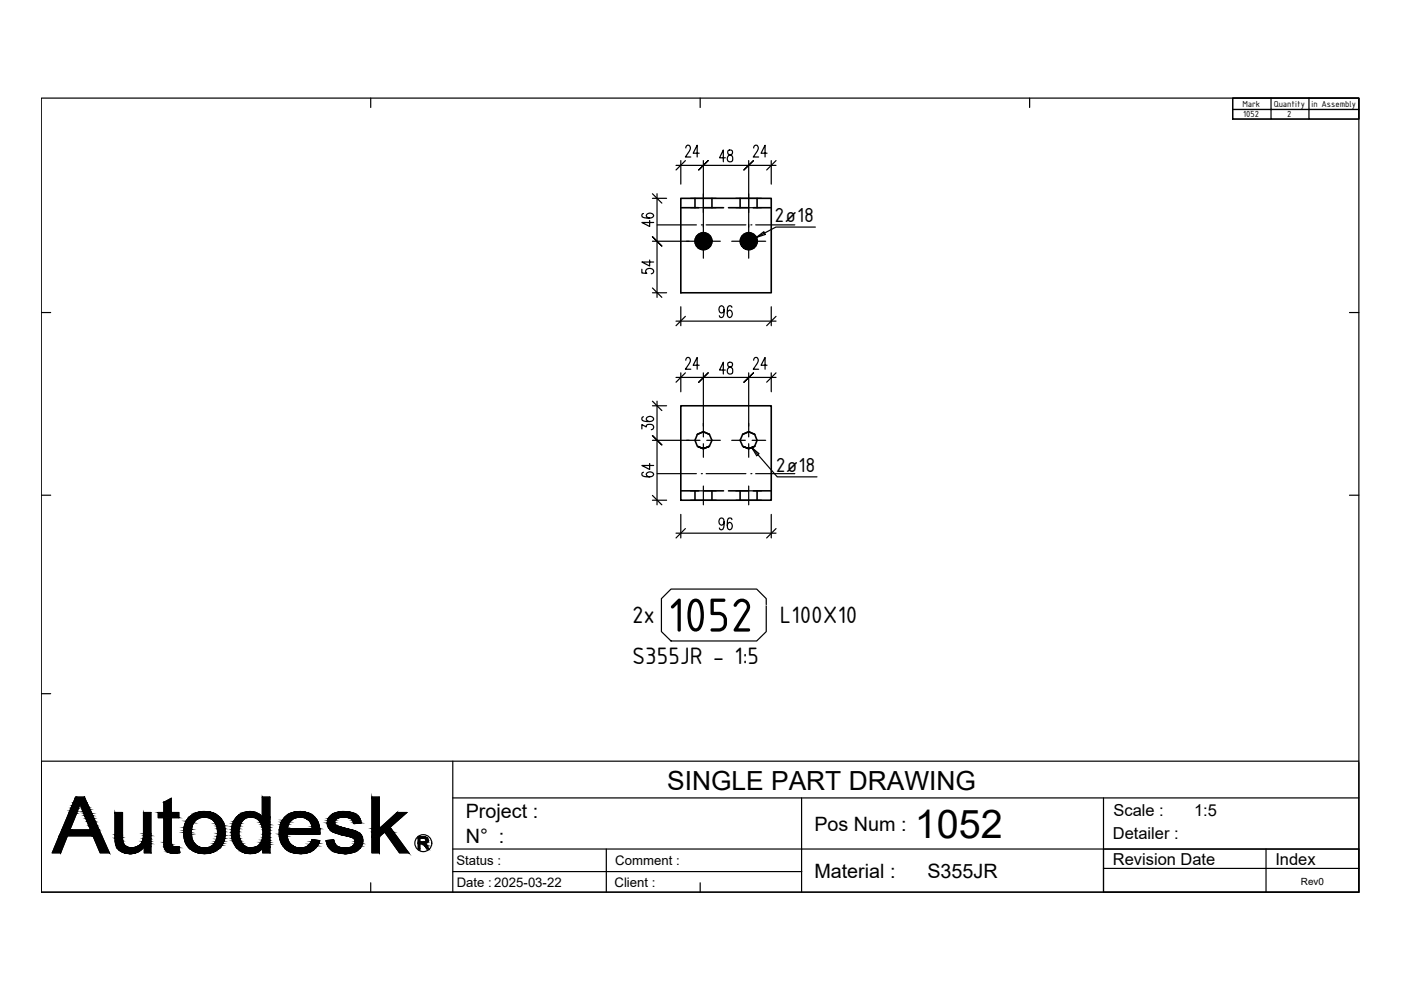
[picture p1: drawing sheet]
<svg xmlns="http://www.w3.org/2000/svg" width="297mm" height="210mm" viewBox="0 0 297 210" stroke-linecap="round" stroke-linejoin="round" font-family="sans-serif">
<defs><g id="words">
<text font-size="10.9" x="141.5" y="133.9">1052</text>
<text font-size="8.4" x="194" y="177.7">1052</text>
<text font-size="5.6" x="141.4" y="167.4">SINGLE PART DRAWING</text>
<g font-size="5.4">
<text x="134" y="132.2">2x</text>
<text x="165.4" y="132.2">L100X10</text>
<text x="134" y="140.8">S355JR - 1:5</text>
</g>
<g font-size="4.7">
<text x="164.2" y="47.2">2ø18</text>
<text x="164.5" y="100.1">2ø18</text>
</g>
<g font-size="4.2">
<text x="98.7" y="173.5">Project :</text>
<text x="98.7" y="178.7">N° :</text>
<text x="172.7" y="176.2">Pos Num :</text>
<text x="172.7" y="186.2">Material :</text>
<text x="196.6" y="186.1">S355JR</text>
</g>
<g font-size="3.5">
<text x="236.1" y="173.1">Scale :</text>
<text x="253.2" y="172.9">1:5</text>
<text x="236" y="177.9">Detailer :</text>
<text x="236" y="183.3">Revision Date</text>
<text x="270.4" y="183.3">Index</text>
</g>
<g font-size="2.8">
<text x="96.8" y="183.4">Status :</text>
<text x="130.5" y="183.4">Comment :</text>
<text x="96.8" y="188.1">Date : 2025-03-22</text>
<text x="130.3" y="188.1">Client :</text>
</g>
<text font-size="2.1" x="275.8" y="187.6">Rev0</text>
<g font-size="2">
<text x="263.4" y="22.7">Mark</text>
<text x="270.1" y="22.7">Quantity</text>
<text x="278.1" y="22.7">in Assembly</text>
<text x="263.6" y="24.9">1052</text>
<text x="272.9" y="24.9">2</text>
</g>
</g></defs>
<!-- layer: 0 -->
<g fill="none" stroke="#000" stroke-width=".25">
<path d="M8.7 20.8h279.4v168.4h-279.4zM261.4 20.8h26.7v4.4h-26.7zM269.5 20.8h-8.1v2.4h8.1h-8.1v2h8.1M277.5 20.8h10.6v2.4h-10.6zM277.5 20.8h-8v2.4h8M277.5 23.2h10.6v2h-10.6zM277.5 23.2h-8v2h8M139.3 47.7h8.3M145.5 51.2h7.2M146.4 44h5.4M146.4 42.1h5.4M148.7 47.7h.1"/>
<path d="M149.1 41.1v4M149.1 47.6v7.2M149.7 47.7h8.4M155.1 51.2h7.2M156 44h5.4M156 42.1h5.4M158.7 41.1v4M158.7 47.6v7.2M159.2 47.7h.1M160.2 47.7h8.3M160.3 50.3l1.7-1.2 .2 .6zM172.9 48.1h-8.4l-4.2 2.2"/>
<path d="M145.5 93.4h2.9M149.1 89.8v2.8M149.1 94.1v2.9M149.8 93.4h2.9M155.1 93.4h2.9M158.7 89.8v2.8M158.7 94.1v2.9M159.4 94.9l5.4 6.2h8.4M159.4 94.9l1.5 1.3-.5 .4zM159.5 93.4h2.8M139.3 100.4h8.3M146.4 104.1h5.4"/>
<path d="M146.4 106.1h5.4M148.7 100.4h.1M149.1 103.1v3.9M149.7 100.4h8.4M156 104.1h5.4M156 106.1h5.4M158.7 103.1v3.9M159.2 100.4h.1M160.2 100.4h8.3M140.2 126.9l2.1-2h18.1l2.1 2v7l-2.1 2h-18.1l-2.1-2z"/>
</g>
<!-- layer: FRAME -->
<path d="M78.6 20.8v2M148.4 20.8v2M218.3 20.8v2M8.7 66.3h2M286.1 66.3h2M8.7 105h2M286.1 105h2M8.7 147.1h2M78.6 187.2v2M148.4 187.2v2" fill="none" stroke="#000" stroke-width=".25"/>
<!-- layer: HEADER -->
<path d="M96 161.4v27.8M96 169.2h192.1M170 169.2v20M234 169.2v20h54.1M288.1 161.4h-279.4v27.8h279.4M288.1 161.7v27.5M96 180h192.1M96 184.8h74M128.6 180v9.2M234 184.1h54.1M268.4 180v9.2" fill="none" stroke="#000" stroke-width=".25"/>
<!-- layer: AUTODESK_LOGO -->
<g fill="#000" stroke="#000" stroke-width=".21">
<path d="M17.9 169l.1 .3h-.3zM24.8 179.8h.4zM34.8 179.7h.3zM34.7 170.1l1.6-.8v.8zM37.4 179.5h.5zM40.2 179.9h1.5zM43 172.1h.5zM44.1 173.2h2.5zM50.3 179.8h1.3zM51.7 172.3h2.6zM54.3 179.5h.3zM60.4 179.8h3.3z"/>
<path d="M60.9 175.7h6.9v.2zM63.4 172.1h.3zM66.2 178l.6 .1zM65.5 173.2h1.1zM70.6 178h.1zM71.9 176.8h4.5zM73.1 179.8h3.3zM75 174.5h1.6l-1.2 .1zM74.6 173.1h1.4zM89 178.6h1.6zM89.4 178.9h.7zM90.1 178.5h.5z"/>
<path d="M89.9 177.7h.7zM27.5 181h.2zM36.8 180.9h.4zM63.6 181h.4zM72.9 181h.7z"/>
<path d="M12.6 177.2l.3 3.6 1.4-3.6zM12.6 177.2l.3 3.6h-1.8z"/>
<path d="M13.1 176l6.6 1.2-4.9-1.2zM13.1 176l6.6 1.2h-7.1z"/>
<path d="M14.6 172.4l.2 3.6 1.4-3.6zM14.6 172.4l.2 3.6h-1.7z"/>
<path d="M14.8 172l1.4 .4 .2-.4zM14.8 172l1.4 .4h-1.6z"/>
<path d="M15 171.4l1.4 .6 .2-.6zM15 171.4l1.4 .6h-1.6z"/>
<path d="M15.3 170.8l1.3 .6 .2-.6zM15.3 170.8l1.3 .6h-1.6z"/>
<path d="M15.5 170.2l1.3 .6 .1-.6zM15.5 170.2l1.3 .6h-1.5z"/>
<path d="M15.9 169.3l1.1 .9 .7-.9zM15.9 169.3l1.1 .9h-1.5z"/>
<path d="M16 169l1.7 .3 .2-.3zM16 169l1.7 .3h-1.8z"/>
<path d="M17.7 169.3l.7 .9-.4-.9zM17.7 169.3l.7 .9h-1.4z"/>
<path d="M17 170.2l1.6 .3-.2-.3zM17 170.2l1.6 .3h-1.6z"/>
<path d="M17 170.5l1.9 .6-.3-.6zM17 170.5l1.9 .6h-1.6z"/>
<path d="M17.3 171.1l1.8 .5-.2-.5zM17.3 171.1l1.8 .5h-1.7z"/>
<path d="M17.4 171.6l1.8 .2-.1-.2zM17.4 171.6l1.8 .2h-1.7z"/>
<path d="M17.5 171.8l1.8 .3-.1-.3zM17.5 171.8l1.8 .3h-1.7z"/>
<path d="M17.6 172.1l1.9 .3-.2-.3zM17.6 172.1l1.9 .3h-1.7z"/>
<path d="M17.8 172.4l1.9 .5-.2-.5zM17.8 172.4l1.9 .5h-1.8z"/>
<path d="M17.9 172.9l2 .6-.2-.6zM17.9 172.9l2 .6h-1.7z"/>
<path d="M18.2 173.5l2.1 .7-.4-.7zM18.2 173.5l2.1 .7h-1.8z"/>
<path d="M18.5 174.2l2.1 .9-.3-.9zM18.5 174.2l2.1 .9h-1.8z"/>
<path d="M18.8 175.1l2.2 .9-.4-.9zM18.8 175.1l2.2 .9h-1.8z"/>
<path d="M14.8 176l6.8 1.2-.6-1.2zM14.8 176l6.8 1.2h-1.9z"/>
<path d="M19.7 177.2l3.5 3.6-1.6-3.6zM19.7 177.2l3.5 3.6h-2z"/>
<path d="M24.4 177.7h1.6zM24.4 177.7h1.6z"/>
<path d="M24.4 172.3l1.6 4.7v-4.7zM24.4 172.3l1.6 4.7h-1.6z"/>
<path d="M24.4 177l1.6 .6v-.6zM24.4 177l1.6 .6h-1.6z"/>
<path d="M24.4 177.6l1.6 .1v-.1zM24.4 177.6l1.6 .1h-1.6z"/>
<path d="M24.4 177.7l1.6 .6v-.6zM24.4 177.7l1.6 .6h-1.6z"/>
<path d="M24.4 178.3l1.7 .1zM24.4 178.3l1.7 .1z"/>
<path d="M24.4 178.4l1.7 .2v-.2zM24.4 178.4l1.7 .2h-1.6z"/>
<path d="M24.5 178.6l1.8 .4-.2-.4zM24.5 178.6l1.8 .4h-1.8z"/>
<path d="M24.5 179l1.9 .1-.1-.1zM24.5 179l1.9 .1h-1.9z"/>
<path d="M24.5 179.1l2.2 .3-.3-.3zM24.5 179.1l2.2 .3h-2z"/>
<path d="M24.7 179.4h2zM24.7 179.4h2z"/>
<path d="M24.7 179.4l2.5 .3-.5-.3zM24.7 179.4l2.5 .3h-2.4z"/>
<path d="M24.8 179.7h3zM24.8 179.7h3z"/>
<path d="M24.8 179.7l3.1 .1zM24.8 179.7l3.1 .1z"/>
<path d="M24.8 179.8h3.1zM24.8 179.8h.4z"/>
<path d="M29.1 179.5h.6zM29 179.5h.7z"/>
<path d="M29 179.5h.8zM29 179.5h.8z"/>
<path d="M29 179.5h1.4zM28.9 179.5h1.5z"/>
<path d="M25.2 179.8h5.1zM24.8 179.8h5.5z"/>
<path d="M24.8 179.8l5.3 .2 .2-.2zM24.8 179.8l5.3 .2h-5.1z"/>
<path d="M27.9 179.8h2.4zM25.2 179.8h5.1z"/>
<path d="M28 179.7h2.4zM27.9 179.8h2.4z"/>
<path d="M28.5 179.7h1.9zM28 179.7h2.4z"/>
<path d="M28.9 179.5l1.5 .2 .2-.2zM28.5 179.7l.4-.2 1.5 .2z"/>
<path d="M28.9 179.5h1.7zM28.9 179.5h1.7z"/>
<path d="M30.4 172.3l1.6 4.5v-4.5zM30.4 172.3l1.6 4.5h-1.6z"/>
<path d="M30.4 176.8l1.6 .4v-.4zM30.4 176.8l1.6 .4h-1.6z"/>
<path d="M30.4 177.2l1.6 .7v-.7zM30.4 177.2l1.6 .7h-1.7z"/>
<path d="M30.3 177.9l1.7 .5v-.5zM30.3 177.9l1.7 .5h-1.8z"/>
<path d="M30.2 178.4l1.8 .5v-.5zM30.2 178.4l1.8 .5h-2.1z"/>
<path d="M29.9 178.9l2.1 .3v-.3zM29.9 178.9l2.1 .3h-2.4z"/>
<path d="M29.6 179.2l2.4 .3v-.3zM29.1 179.5l.5-.3 2.4 .3z"/>
<path d="M29.1 179.5h2.9zM29.1 179.5h2.9z"/>
<path d="M29.7 179.5h2.3zM29.7 179.5h2.3z"/>
<path d="M29.8 179.5h2.2zM29.8 179.5h2.2z"/>
<path d="M30.4 179.5h1.6zM30.4 179.5h1.6z"/>
<path d="M30.6 179.5l1.4 1.3v-1.3zM30.6 179.5l1.4 1.3h-1.4z"/>
<path d="M34.7 170.1l1.6 2.2v-2.2zM34.7 170.1l1.6 2.2h-1.6z"/>
<path d="M34.7 173.4l1.6 4.9v-4.9zM34.7 173.4l1.6 4.9h-1.6z"/>
<path d="M34.7 178.3l1.6 .1zM34.7 178.3l1.6 .1z"/>
<path d="M34.7 178.4l1.7 .2-.1-.2zM34.7 178.4l1.7 .2h-1.7z"/>
<path d="M34.7 178.6l1.7 .4v-.4zM34.7 178.6l1.7 .4h-1.7z"/>
<path d="M34.7 179l1.8 .3-.1-.3zM34.7 179l1.8 .3h-1.7z"/>
<path d="M34.8 179.3h1.7zM34.8 179.3h1.7z"/>
<path d="M34.8 179.3l2.1 .2-.4-.2zM34.8 179.3l2.1 .2h-2.1z"/>
<path d="M34.8 179.5h2.2zM34.8 179.5h2.2z"/>
<path d="M34.8 179.5h2.4zM34.8 179.5h2.4z"/>
<path d="M34.8 179.5l.3 .2 2.1-.2zM34.8 179.5l.3 .2h-.3z"/>
<path d="M33.6 172.3l4.3 1.1v-1.1zM33.6 172.3l4.3 1.1h-4.3z"/>
<path d="M37.4 179.5h.5zM37.2 179.5h.7z"/>
<path d="M37.2 179.5l.8 .2-.1-.2zM35.1 179.7l2.1-.2 .8 .2z"/>
<path d="M35.1 179.7h2.9zM34.8 179.7h3.2z"/>
<path d="M34.8 179.7l3.2 .4v-.4zM34.8 179.7l3.2 .4h-3z"/>
<path d="M39 176.2l1.6 .3v-.3zM39 176.2l1.6 .3h-1.7z"/>
<path d="M38.9 176.5l1.7 .4v-.4zM38.9 176.5l1.7 .4h-1.7z"/>
<path d="M38.9 176.9l1.7 .3v-.3zM38.9 176.9l1.7 .3h-1.6z"/>
<path d="M39 175.9l1.6 .3v-.3zM39 175.9l1.6 .3h-1.6z"/>
<path d="M39 177.2l1.7 .3-.1-.3zM39 177.2l1.7 .3h-1.7z"/>
<path d="M39 175.5l1.6 .4 .1-.4zM39 175.5l1.6 .4h-1.6z"/>
<path d="M39 177.5l1.7 .3v-.3zM39 177.5l1.7 .3h-1.6z"/>
<path d="M39.1 177.8l1.7 .3-.1-.3zM39.1 177.8l1.7 .3h-1.7z"/>
<path d="M39.1 175.2l1.6 .3 .1-.3zM39.1 175.2l1.6 .3h-1.7z"/>
<path d="M39.1 174.9l1.7 .3v-.3zM39.1 174.9l1.7 .3h-1.7z"/>
<path d="M39.1 178.1l1.8 .2-.1-.2zM39.1 178.1l1.8 .2h-1.7z"/>
<path d="M39.2 178.3l1.9 .4-.2-.4zM39.2 178.3l1.9 .4h-1.8z"/>
<path d="M39.2 174.6l1.6 .3 .2-.3zM39.2 174.6l1.6 .3h-1.7z"/>
<path d="M39.3 174.5l1.7 .1v-.1zM39.3 174.5l1.7 .1h-1.8z"/>
<path d="M39.3 178.7l1.9 .1-.1-.1zM39.3 178.7l1.9 .1h-1.8z"/>
<path d="M39.4 178.8l2 .2-.2-.2zM39.4 178.8l2 .2h-1.9z"/>
<path d="M39.4 174.1l1.6 .4 .3-.4zM39.4 174.1l1.6 .4h-1.7z"/>
<path d="M39.5 174h1.8zM39.5 174l1.8 .1z"/>
<path d="M39.5 179l2.1 .2-.2-.2zM39.5 179l2.1 .2h-2z"/>
<path d="M39.6 179.2l2.3 .2-.3-.2zM39.6 179.2l2.3 .2h-2.2z"/>
<path d="M39.7 173.8l1.6 .2 .3-.2zM39.7 173.8l1.6 .2h-1.8z"/>
<path d="M39.7 173.7h2.1zM39.7 173.8h1.9z"/>
<path d="M39.7 179.4l2.5 .1-.3-.1zM39.7 179.4l2.5 .1h-2.3z"/>
<path d="M39.9 173.5l1.9 .2 .3-.2zM39.9 173.5l1.9 .2h-2.1z"/>
<path d="M39.9 179.5l2.5 .1zM39.9 179.5l2.5 .1z"/>
<path d="M39.9 179.6l3.1 .2-.6-.2zM39.9 179.6l3.1 .2h-2.9z"/>
<path d="M40 173.3l2.1 .2 .6-.2zM40 173.3l2.1 .2h-2.2z"/>
<path d="M40.1 173.3h2.7zM40.1 173.3h2.6z"/>
<path d="M40.1 179.8h3.1zM40.1 179.8h3.2z"/>
<path d="M40.1 179.8h3.1zM40.1 179.8l1.6 .1z"/>
<path d="M40.1 179.8h3.1zM40.1 179.8h3.1z"/>
<path d="M40.1 173.2h3.2zM40.1 173.2h3.2z"/>
<path d="M40.1 173.2h3.2zM40.1 173.2l2.7 .1z"/>
<path d="M40.1 173.2h3.2zM40.1 173.2h4z"/>
<path d="M40.1 179.8h3.2zM40.1 179.8h3.2z"/>
<path d="M43 172.1h1zM42.8 172.1h1.2z"/>
<path d="M42.8 172.1h1.5zM42.4 172.1h1.9z"/>
<path d="M42.4 172.1l2.2 .1zM42.1 172.2h2.5z"/>
<path d="M42.1 172.2l2.8 .1zM41.8 172.3h3.1z"/>
<path d="M41.8 172.3l3.4 .1-.3-.1zM41.5 172.4l.3-.1 3.4 .1z"/>
<path d="M41.5 172.4l4 .1zM41.2 172.5h4.3z"/>
<path d="M41.2 172.5l4.5 .1-.2-.1zM41 172.6l.2-.1 4.5 .1z"/>
<path d="M41 172.6l5 .2-.3-.2zM40.7 172.8l.3-.2 5 .2z"/>
<path d="M40.7 172.8l5.6 .2-.3-.2zM40.5 173l.2-.2 5.6 .2z"/>
<path d="M40.5 173l6 .2-.2-.2zM40.2 173.2l.3-.2 6 .2z"/>
<path d="M40.3 180h6.1zM40.3 180l6 .1z"/>
<path d="M40.2 179.9h6.2zM40.2 179.9l6.2 .1z"/>
<path d="M40.2 173.2h6.3zM40.2 173.2h6.3z"/>
<path d="M40.2 173.2h6.3zM40.1 173.2h4z"/>
<path d="M41.7 179.9h4.8zM40.2 179.9h6.2z"/>
<path d="M44.1 173.2h2.5zM43.3 173.2h3.3z"/>
<path d="M43.3 173.2h3.3zM43.3 173.2h3.3z"/>
<path d="M43.5 173.2l3.1 .1zM43.5 173.2l3.1 .1z"/>
<path d="M43.4 179.8h3.2zM43.3 179.8h3.3z"/>
<path d="M43.3 179.8h3.3zM43.2 179.8h3.4z"/>
<path d="M43.2 179.8h3.4zM41.7 179.9h4.8z"/>
<path d="M43.7 173.3l3 .1-.1-.1zM43.7 173.3l3 .1z"/>
<path d="M44 179.8h2.6zM43.4 179.8h3.2z"/>
<path d="M44.3 173.4l2.6 .2-.2-.2zM44.3 173.4l2.6 .2h-2.2z"/>
<path d="M44.2 179.7h2.5zM44 179.8h2.6z"/>
<path d="M44.6 179.5l2.1 .2 .1-.2zM44.2 179.7l.4-.2 2.1 .2z"/>
<path d="M44.7 173.6l2.2 .1zM44.7 173.6l2.2 .1z"/>
<path d="M44.9 173.7l2.3 .3-.3-.3zM44.9 173.7l2.3 .3h-1.9z"/>
<path d="M45 179.3l1.8 .2 .2-.2zM44.6 179.5l.4-.2 1.8 .2z"/>
<path d="M45.1 179.3h2zM45 179.3h2z"/>
<path d="M45.3 174h1.9zM45.3 174h1.9z"/>
<path d="M45.3 174l2 .2-.1-.2zM45.3 174l2 .2h-1.8z"/>
<path d="M45.5 174.2l1.9 .3-.1-.3zM45.5 174.2l1.9 .3h-1.7z"/>
<path d="M45.5 178.8l1.8 .1zM45.4 178.9h1.9z"/>
<path d="M45.4 178.9l1.7 .4 .2-.4zM45.4 178.9l1.7 .4h-2z"/>
<path d="M45.7 174.5l1.8 .2-.1-.2zM45.7 174.5l1.8 .2h-1.8z"/>
<path d="M45.7 178.4l1.6 .4 .1-.4zM45.7 178.4l1.6 .4h-1.8z"/>
<path d="M45.7 174.7l1.9 .4-.1-.4zM45.7 174.7l1.9 .4h-1.7z"/>
<path d="M45.7 178.3l1.7 .1 .1-.1zM45.7 178.3l1.7 .1h-1.7z"/>
<path d="M45.9 175.1l1.7 .1v-.1zM45.9 175.1l1.7 .1h-1.6z"/>
<path d="M46 175.2l1.7 .5-.1-.5zM46 175.2l1.7 .5h-1.7z"/>
<path d="M45.9 177.9l1.6 .4 .1-.4zM45.9 177.9l1.6 .4h-1.8z"/>
<path d="M46 177.8l1.6 .1 .1-.1zM46 177.8l1.6 .1h-1.7z"/>
<path d="M46 175.7l1.7 .1zM46 175.7l1.7 .1z"/>
<path d="M46 177.3l1.7 .5v-.5zM46 177.3l1.7 .5h-1.7z"/>
<path d="M46.1 175.8l1.6 .5v-.5zM46.1 175.8l1.6 .5h-1.6z"/>
<path d="M46.1 176.3l1.6 .1zM46.1 176.3l1.6 .1z"/>
<path d="M46.1 176.4l1.6 .1zM46.1 176.4l1.6 .1z"/>
<path d="M46.1 176.5l1.6 .2v-.2zM46.1 176.5l1.6 .2h-1.6z"/>
<path d="M46.1 176.7l1.6 .4v-.4zM46.1 176.7l1.6 .4h-1.6z"/>
<path d="M46.1 177.1l1.6 .2v-.2zM46.1 177.1l1.6 .2h-1.7z"/>
<path d="M49.1 177.2h1.6zM49.1 177.2h1.6z"/>
<path d="M49.2 177.8h1.6zM49.2 177.8h1.6z"/>
<path d="M49.1 176.3l1.6 .2v-.2zM49.1 176.3l1.6 .2h-1.6z"/>
<path d="M49.1 176.5l1.6 .7v-.7zM49.1 176.5l1.6 .7h-1.6z"/>
<path d="M49.1 175.9l1.6 .4v-.4zM49.1 175.9l1.6 .4h-1.6z"/>
<path d="M49.1 177.2l1.7 .6-.1-.6zM49.1 177.2l1.7 .6h-1.6z"/>
<path d="M49.1 175.7l1.6 .2v-.2zM49.1 175.7l1.6 .2h-1.6z"/>
<path d="M49.2 175.3l1.5 .4 .1-.4zM49.2 175.3l1.5 .4h-1.6z"/>
<path d="M49.2 177.8l1.8 .5-.2-.5zM49.2 177.8l1.8 .5h-1.7z"/>
<path d="M49.2 175.1l1.6 .2 .1-.2zM49.2 175.1l1.6 .2h-1.6z"/>
<path d="M49.3 178.3h1.7zM49.3 178.3h1.7z"/>
<path d="M49.3 174.6l1.7 .1zM49.3 174.6l1.7 .1z"/>
<path d="M49.3 174.7l1.6 .4 .1-.4zM49.3 174.7l1.6 .4h-1.7z"/>
<path d="M49.3 178.3l2 .5-.3-.5zM49.3 178.3l2 .5h-1.7z"/>
<path d="M49.5 174.2l1.5 .4 .3-.4zM49.5 174.2l1.5 .4h-1.7z"/>
<path d="M49.6 174.1h1.7zM49.6 174.1l1.7 .1z"/>
<path d="M49.6 178.8l1.7 .1zM49.6 178.8l1.7 .1z"/>
<path d="M49.6 178.9l2.2 .4-.5-.4zM49.6 178.9l2.2 .4h-1.9z"/>
<path d="M49.7 173.9l1.6 .2 .2-.2zM49.7 173.9l1.6 .2h-1.7z"/>
<path d="M49.8 173.7l1.7 .2 .3-.2zM49.8 173.7l1.7 .2h-1.8z"/>
<path d="M49.9 179.3h1.9zM49.9 179.3h1.9z"/>
<path d="M49.9 179.3l2.1 .1-.2-.1zM49.9 179.3l2.1 .1h-2.1z"/>
<path d="M49.9 173.5l1.9 .2 .2-.2zM49.9 173.5l1.9 .2h-2z"/>
<path d="M49.9 179.4l2.7 .3-.6-.3zM49.9 179.4l2.7 .3h-2.4z"/>
<path d="M50.1 173.3l1.9 .2 .5-.2zM50.1 173.3l1.9 .2h-2.1z"/>
<path d="M50.2 179.7l2.7 .1zM50.2 179.7l2.7 .1z"/>
<path d="M50.2 179.8h3zM50.2 179.8h3z"/>
<path d="M50.1 173.3h2.8zM50.1 173.3h2.4z"/>
<path d="M52.9 172.1h.8zM52.4 172.1h1.3z"/>
<path d="M50.2 173.2h2.9zM50.2 173.2h3z"/>
<path d="M50.2 173.2h2.9zM50.1 173.3h2.8z"/>
<path d="M50.2 173.2h3zM50.2 173.2h5.4z"/>
<path d="M50.3 179.8h2.9zM50.3 179.8h1.3z"/>
<path d="M52.4 172.1h1.3zM52.2 172.1h1.5z"/>
<path d="M52.2 172.1l2.1 .2zM51.7 172.3l.5-.2 2.1 .2zM51.6 172.3h2.7z"/>
<path d="M51.6 172.3l3.2 .2-.5-.2zM51.1 172.5l.5-.2 3.2 .2zM51.1 172.5h3.7zM51.1 172.5h3.7z"/>
<path d="M54.3 179.5h.3zM54.3 179.5h.3z"/>
<path d="M54.3 179.5h.5zM54.3 179.5h.5z"/>
<path d="M51.1 172.5l4.1 .4-.4-.4zM50.6 172.9l.5-.4 4.1 .4z"/>
<path d="M54.3 179.5h.5zM54.3 179.5h.5z"/>
<path d="M54.3 179.5l.6 .1zM54.3 179.6h.6z"/>
<path d="M54.3 179.6h.8zM54.1 179.6h1z"/>
<path d="M54.1 179.6h1.2zM54.1 179.6h1.2z"/>
<path d="M50.6 172.9h4.7zM50.5 172.9h4.8z"/>
<path d="M50.5 172.9l5.1 .3-.3-.3zM50.5 172.9l5.1 .3h-5.4z"/>
<path d="M54.1 179.6l1.3 .1zM54.1 179.6l1.3 .1z"/>
<path d="M54 179.7h1.5zM54 179.7h1.5z"/>
<path d="M54 179.7h1.6zM54 179.7h1.6z"/>
<path d="M54 179.7h1.7zM54 179.7h1.7z"/>
<path d="M51.6 179.8l4 .1zM50.3 179.9h5.3z"/>
<path d="M50.3 179.9l5 .3 .3-.3zM50.3 179.9l5 .3h-4.6z"/>
<path d="M53.2 179.8h2.4zM51.6 179.8h4z"/>
<path d="M53.9 179.7h1.8zM53.2 179.8h2.4z"/>
<path d="M53.9 179.7h1.8zM53.9 179.7h1.8z"/>
<path d="M55.6 169l1.6 4.2v-4.2zM55.6 169l1.6 4.2h-1.6z"/>
<path d="M55.6 173.2h1.6zM53.2 173.2h4z"/>
<path d="M53.2 173.2l4 .1zM53.2 173.2l4 .1z"/>
<path d="M53.6 173.3l3.6 .1v-.1zM53.6 173.3l3.6 .1h-3z"/>
<path d="M54.2 173.4l3 .4v-.4zM54.2 173.4l3 .4h-2.5z"/>
<path d="M54.7 173.8l2.5 .4v-.4zM54.7 173.8l2.5 .4h-2.1z"/>
<path d="M55.1 174.2l2.1 .2v-.2zM55.1 174.2l2.1 .2h-2z"/>
<path d="M55.2 174.4l2 .5v-.5zM55.2 174.4l2 .5h-1.8z"/>
<path d="M55.4 174.9l1.8 .5v-.5zM55.4 174.9l1.8 .5h-1.6z"/>
<path d="M55.6 175.4l1.6 .6v-.6zM55.6 175.4l1.6 .6h-1.5z"/>
<path d="M55.7 176l1.5 .7v-.7zM55.7 176l1.5 .7h-1.5z"/>
<path d="M55.7 176.7l1.5 .2v-.2zM55.7 176.7l1.5 .2h-1.5z"/>
<path d="M55.7 176.9l1.5 .7v-.7zM55.7 176.9l1.5 .7h-1.5z"/>
<path d="M55.7 177.6l1.5 .6v-.6zM55.7 177.6l1.5 .6h-1.7z"/>
<path d="M55.5 178.2l1.7 .4v-.4zM55.5 178.2l1.7 .4h-1.9z"/>
<path d="M55.3 178.6l1.9 .4v-.4zM55.3 178.6l1.9 .4h-2.2z"/>
<path d="M55 179l2.2 .1zM55 179l2.2 .1h-2.3z"/>
<path d="M54.9 179.1l2.3 .4v-.4zM54.4 179.5l.5-.4 2.3 .4z"/>
<path d="M54.4 179.5h2.8zM54.4 179.5h2.8z"/>
<path d="M54.6 179.5h2.6zM54.6 179.5h2.6z"/>
<path d="M54.6 179.5h2.6zM54.6 179.5h2.6z"/>
<path d="M54.8 179.5h2.4zM54.8 179.5h2.4z"/>
<path d="M54.8 179.5l2.4 .1zM54.8 179.5l2.4 .1z"/>
<path d="M54.9 179.6h2.3zM54.9 179.6h2.3z"/>
<path d="M55.1 179.6h2.1zM55.1 179.6h2.1z"/>
<path d="M55.3 179.6l1.9 .1zM55.3 179.6l1.9 .1z"/>
<path d="M55.4 179.7h1.8zM55.4 179.7h1.8z"/>
<path d="M55.5 179.7h1.7zM55.5 179.7h1.7z"/>
<path d="M55.6 179.7h1.6zM55.6 179.7h1.6z"/>
<path d="M55.7 179.7l1.5 1.1v-1.1zM55.7 179.7l1.5 1.1h-1.5z"/>
<path d="M60.4 173.3h2.5zM60.4 173.3h2.5z"/>
<path d="M59.2 176.9l1.7 .4-.1-.4zM59.2 176.9l1.7 .4h-1.7z"/>
<path d="M59.2 177.3l1.7 .3v-.3zM59.2 177.3l1.7 .3h-1.6z"/>
<path d="M60.9 175.7l6.9 .2zM66.1 175.9h1.7z"/>
<path d="M59.3 175.7l6.8 .2zM59.3 175.7l6.8 .2h-6.8z"/>
<path d="M59.3 177.6l1.7 .3-.1-.3zM59.3 177.6l1.7 .3h-1.7z"/>
<path d="M59.3 175.4l1.6 .3v-.3zM59.3 175.4l1.6 .3h-1.6z"/>
<path d="M59.3 175.4h1.7zM59.3 175.4h1.6z"/>
<path d="M59.3 177.9l1.8 .2-.1-.2zM59.3 177.9l1.8 .2h-1.7z"/>
<path d="M59.4 178.1l1.8 .3-.1-.3zM59.4 178.1l1.8 .3h-1.7z"/>
<path d="M59.5 174.9l1.5 .5 .1-.5zM59.5 174.9l1.5 .5h-1.7z"/>
<path d="M59.5 174.8l1.6 .1 .1-.1zM59.5 174.8l1.6 .1h-1.6z"/>
<path d="M59.5 178.4l1.8 .2-.1-.2zM59.5 178.4l1.8 .2h-1.7z"/>
<path d="M59.6 178.6l2 .4-.3-.4zM59.6 178.6l2 .4h-1.9z"/>
<path d="M59.6 174.3l1.6 .5 .2-.5zM59.6 174.3l1.6 .5h-1.7z"/>
<path d="M59.7 174.3h1.8zM59.7 174.3h1.7z"/>
<path d="M59.7 179h2zM59.7 179h2z"/>
<path d="M59.8 179h1.9zM59.8 179h1.9z"/>
<path d="M59.8 179l2.4 .4-.5-.4zM59.8 179l2.4 .4h-2.2z"/>
<path d="M59.9 173.9l1.6 .4 .3-.4zM59.9 173.9l1.6 .4h-1.8z"/>
<path d="M60 173.8h1.9zM60 173.8l1.8 .1h-1.9z"/>
<path d="M60 173.8h1.9zM60 173.8h1.9z"/>
<path d="M60 179.4h2.2zM60 179.4h2.2z"/>
<path d="M60.1 179.4l2.7 .3-.6-.3zM60.1 179.4l2.7 .3h-2.5z"/>
<path d="M60.2 173.5l1.7 .3 .5-.3zM60.2 173.5l1.7 .3h-1.9z"/>
<path d="M60.3 179.7l3.1 .1zM60.3 179.7l3.1 .1h-3z"/>
<path d="M60.3 173.4l2.1 .1 .4-.1zM60.3 173.4l2.1 .1h-2.2z"/>
<path d="M60.4 173.3h2.5zM60.4 173.3l2.4 .1z"/>
<path d="M60.4 179.8h3.1zM60.4 179.8h3.1z"/>
<path d="M60.4 173.2h3.1zM60.4 173.2h3.2z"/>
<path d="M60.4 173.2h3.1zM60.4 173.2l2.5 .1h-2.5z"/>
<path d="M60.4 173.2h3.2zM60.4 173.2h3.6z"/>
<path d="M60.4 179.8h3.3zM60.4 179.8h3.3z"/>
<path d="M63.4 172.1h.6zM63 172.1h1z"/>
<path d="M63 172.1h1.2zM62.9 172.1h1.3z"/>
<path d="M62.9 172.1l1.8 .1zM62.4 172.2h2.3z"/>
<path d="M62.4 172.2h2.4zM62.3 172.2h2.5z"/>
<path d="M62.3 172.2l3 .2-.5-.2zM61.8 172.4l.5-.2 3 .2z"/>
<path d="M60.5 173.2h4.5zM60.5 173.2h3.5z"/>
<path d="M61.8 172.4h3.7zM61.7 172.4h3.8z"/>
<path d="M61.7 172.4l3.9 .1zM61.5 172.5h4.1z"/>
<path d="M60.5 173.2h5zM60.5 173.2h4.5z"/>
<path d="M61.5 172.5l4.3 .1-.2-.1zM61.2 172.6l.3-.1 4.3 .1z"/>
<path d="M61.2 172.6l4.9 .1-.3-.1zM61 172.7l.2-.1 4.9 .1z"/>
<path d="M61 172.7l5.3 .2-.2-.2zM60.8 172.9l.2-.2 5.3 .2z"/>
<path d="M59.3 175.9h8.5zM59.2 175.9h8.6z"/>
<path d="M60.8 172.9l5.8 .2-.3-.2zM60.8 172.9l5.8 .2h-6z"/>
<path d="M60.6 173.1h6zM60.6 173.1l4.9 .1z"/>
<path d="M65.5 173.2h1.1zM65 173.2h1.6z"/>
<path d="M65 173.2h1.7zM64 173.2h2.7z"/>
<path d="M64 173.2h2.7zM63.6 173.2h3.1z"/>
<path d="M63.6 173.2h3.1zM63.6 173.2h3.1z"/>
<path d="M63.7 173.2l3 .1zM63.7 173.2l3 .1z"/>
<path d="M64.2 173.3l2.7 .2-.2-.2zM64.2 173.3l2.7 .2h-2.1z"/>
<path d="M66.2 178.1l1.6 .1zM66.2 178.1l1.6 .1h-1.7z"/>
<path d="M64.8 173.5l2.2 .1zM64.8 173.5l2.2 .1z"/>
<path d="M63.9 179.8h3zM63.7 179.8h3.2z"/>
<path d="M63.7 179.8h3.2zM63.7 179.8h3.2z"/>
<path d="M63.7 179.8h3.2zM60.4 179.8h6.5z"/>
<path d="M60.4 179.8l6.1 .3 .4-.3zM60.4 179.8l6.1 .3h-5.8z"/>
<path d="M64.4 179.7h2.6zM63.9 179.8h3z"/>
<path d="M64.9 173.6l2.3 .2-.2-.2zM64.9 173.6l2.3 .2h-1.9z"/>
<path d="M64.9 179.5l2.1 .2 .1-.2zM64.4 179.7l.5-.2 2.1 .2z"/>
<path d="M65.3 173.8l1.9 .1zM65.3 173.8l1.9 .1z"/>
<path d="M65.4 173.9l1.9 .1-.1-.1zM65.4 173.9l1.9 .1h-1.7z"/>
<path d="M65.6 174l1.8 .3-.1-.3zM65.6 174l1.8 .3h-1.6z"/>
<path d="M65.3 179.3l2 .1zM65.3 179.3l2 .1z"/>
<path d="M65.2 179.4l1.9 .1 .2-.1zM64.9 179.5l.3-.1 1.9 .1z"/>
<path d="M65.8 174.3l1.7 .2-.1-.2zM65.8 174.3l1.7 .2h-1.6z"/>
<path d="M65.9 174.5l1.7 .3-.1-.3zM65.9 174.5l1.7 .3h-1.6z"/>
<path d="M65.6 179l1.7 .3 .2-.3zM65.3 179.3l.3-.3 1.7 .3z"/>
<path d="M66 174.8l1.7 .3-.1-.3zM66 174.8l1.7 .3h-1.6z"/>
<path d="M65.8 178.8l1.7 .2 .1-.2zM65.8 178.8l1.7 .2h-1.9z"/>
<path d="M66.1 175.1l1.6 .2v-.2zM66.1 175.1l1.6 .2h-1.5z"/>
<path d="M66.2 175.3l1.6 .4-.1-.4zM66.2 175.3l1.6 .4h-1.6z"/>
<path d="M66 178.5l1.6 .3 .1-.3zM66 178.5l1.6 .3h-1.8z"/>
<path d="M59.2 175.9l8.6 .1zM59.2 175.9l8.6 .1z"/>
<path d="M59.2 176l8.6 .6v-.6zM59.2 176l8.6 .6h-8.6z"/>
<path d="M66.1 178.2l1.6 .3 .1-.3zM66.1 178.2l1.6 .3h-1.7z"/>
<path d="M59.2 176.6h8.6zM59.2 176.6h8.6z"/>
<path d="M59.2 176.6l8.6 .3v-.3zM59.2 176.6l8.6 .3h-8.6z"/>
<path d="M70.6 178l.2 .2zM69.1 178.2l1.5-.2 .2 .2z"/>
<path d="M69.1 178.2l1.7 .2v-.2zM69.1 178.2l1.7 .2h-1.6z"/>
<path d="M69.2 178.4l1.7 .2-.1-.2zM69.2 178.4l1.7 .2h-1.7z"/>
<path d="M69.2 178.6l1.9 .4-.2-.4zM69.2 178.6l1.9 .4h-1.8z"/>
<path d="M69.4 174.3l1.6 .2-.1-.2zM69.4 174.3l1.6 .2h-1.6z"/>
<path d="M69.4 174.5l1.7 .4-.1-.4zM69.4 174.5l1.7 .4h-1.7z"/>
<path d="M69.5 174l1.4 .3 .1-.3zM69.5 174l1.4 .3h-1.5z"/>
<path d="M69.5 173.9h1.6zM69.5 173.9l1.5 .1z"/>
<path d="M69.4 174.9l1.9 .1-.2-.1zM69.4 174.9l1.9 .1h-1.8z"/>
<path d="M69.3 179l1.9 .1-.1-.1zM69.3 179l1.9 .1h-1.8z"/>
<path d="M69.4 179.1l2 .3-.2-.3zM69.4 179.1l2 .3h-1.9z"/>
<path d="M69.5 175l1.9 .1zM69.5 175l1.9 .1z"/>
<path d="M69.5 175.1l2.3 .1-.4-.1zM69.5 175.1l2.3 .1h-2.3z"/>
<path d="M69.5 179.4l2.2 .1-.3-.1zM69.5 179.4l2.2 .1h-2.1z"/>
<path d="M69.6 173.5l1.5 .4 .4-.4zM69.6 173.5l1.5 .4h-1.6z"/>
<path d="M69.7 173.5h2zM69.7 173.5h1.8z"/>
<path d="M69.6 179.5l2.4 .1-.3-.1zM69.6 179.5l2.4 .1h-2.3z"/>
<path d="M69.7 173.4h2zM69.7 173.4l2 .1z"/>
<path d="M69.5 175.2l2.9 .2-.6-.2zM69.5 175.2l2.9 .2h-2.8z"/>
<path d="M69.7 179.6l2.8 .2zM69.7 179.6l2.8 .2h-2.7z"/>
<path d="M69.8 173.3l1.9 .1 .5-.1zM69.8 173.3l1.9 .1h-2z"/>
<path d="M69.6 175.4l3.3 .1-.5-.1zM69.6 175.4l3.3 .1h-3.2z"/>
<path d="M69.8 179.8h3.3zM69.8 179.8h3.3z"/>
<path d="M72.7 172.1h.9zM72.3 172.1h1.3z"/>
<path d="M69.8 173.2h3.1zM69.8 173.2h3.2z"/>
<path d="M69.8 173.2h3.1zM69.8 173.2l2.4 .1z"/>
<path d="M69.7 175.5l3.4 .1zM69.7 175.5l3.4 .1z"/>
<path d="M69.7 175.6l4.2 .2-.8-.2zM69.7 175.6l4.2 .2h-4z"/>
<path d="M73.1 179.8h3.3zM73.8 179.8h2.6z"/>
<path d="M69.8 179.8h6.5zM69.8 179.8h6.5z"/>
<path d="M72.3 172.1h1.5zM72 172.1h1.8z"/>
<path d="M72 172.1l2.2 .1zM71.7 172.2h2.5z"/>
<path d="M69.9 175.8l4.7 .2-.7-.2zM69.9 175.8l4.7 .2h-4.6z"/>
<path d="M71.7 172.2l2.8 .1zM71.4 172.3h3.1z"/>
<path d="M71.4 172.3l3.4 .1zM71.1 172.4h3.7z"/>
<path d="M69.9 173.1l3.1 .1 1.6-.1zM69.9 173.1l3.1 .1h-3.2z"/>
<path d="M70 176h4.7zM70 176h4.7z"/>
<path d="M70 176l5.1 .1-.4-.1zM70 176l5.1 .1h-4.9z"/>
<path d="M71.1 172.4l4 .1-.3-.1zM70.8 172.5l.3-.1 4 .1z"/>
<path d="M75 174.5v.1h.4zM75 174.6h.4z"/>
<path d="M70.8 172.5l4.5 .1zM70.6 172.6h4.7z"/>
<path d="M70.2 176.1l5 .1zM70.2 176.1l5 .1z"/>
<path d="M70.2 176.2h5.2zM70.2 176.2h5.2z"/>
<path d="M70.6 172.6h4.9zM70.5 172.6h5z"/>
<path d="M70.3 176.2l5.5 .2-.4-.2zM70.3 176.2l5.5 .2h-5.2z"/>
<path d="M70.5 172.6l5.1 .1zM70.3 172.7h5.3z"/>
<path d="M70.3 172.7l5.5 .3-.2-.3zM70 173l.3-.3 5.5 .3z"/>
<path d="M70.6 176.4l5.4 .1zM70.6 176.4l5.4 .1z"/>
<path d="M70 173h5.9zM70 173h5.9z"/>
<path d="M70 173h5.9zM70 173l4.6 .1h-4.7z"/>
<path d="M74.6 173.1l1.5 .1-.1-.1zM73 173.2l1.6-.1 1.5 .1z"/>
<path d="M70.9 176.5l5.2 .1-.1-.1zM70.9 176.5l5.2 .1h-4.9z"/>
<path d="M73 173.2h3.1zM73 173.2h3.1z"/>
<path d="M73.3 173.2l2.9 .2-.1-.2zM73.3 173.2l2.9 .2z"/>
<path d="M71.2 176.6l5.2 .2-.3-.2zM71.2 176.6l5.2 .2h-4.5zM71.9 176.8h4.5z"/>
<path d="M73.9 173.4l2.4 .1-.1-.1zM73.9 173.4l2.4 .1h-2.1z"/>
<path d="M69.9 179.9l6 .3 .3-.3zM69.9 179.9l6 .3h-5.6z"/>
<path d="M74.2 173.5l2.1 .1zM74.2 173.5l2.1 .1z"/>
<path d="M74.4 173.6h1.9zM74.4 173.6h1.9z"/>
<path d="M74.5 173.6l2 .4-.2-.4zM74.5 173.6l2 .4h-1.7z"/>
<path d="M69.9 179.8h6.4zM69.9 179.8l6.3 .1z"/>
<path d="M73.9 179.8h2.5zM73.1 179.8h3.3z"/>
<path d="M71.9 176.8l4.6 .2-.1-.2zM71.9 176.8l4.6 .2h-4.3z"/>
<path d="M74.8 174h1.7zM74.8 174h1.7z"/>
<path d="M74.8 174l1.8 .5-.1-.5zM74.8 174l1.8 .5h-1.6z"/>
<path d="M72.2 177l4.4 .1zM72.2 177l4.4 .1z"/>
<path d="M74.5 179.6l1.9 .2 .1-.2zM73.9 179.8l.6-.2 1.9 .2z"/>
<path d="M72.7 177.1l4 .1-.1-.1zM72.7 177.1l4 .1h-3.4z"/>
<path d="M74.8 179.4h1.9zM74.8 179.4h1.9z"/>
<path d="M74.7 179.4l1.8 .2 .2-.2zM74.5 179.6l.2-.2 1.8 .2z"/>
<path d="M73.3 177.2l3.5 .1-.1-.1zM73.3 177.2l3.5 .1z"/>
<path d="M74 177.3l2.8 .1zM74 177.3l2.8 .1z"/>
<path d="M74.2 177.4l2.6 .1zM74.2 177.4l2.6 .1z"/>
<path d="M74.4 177.5h2.4zM74.4 177.5h2.4z"/>
<path d="M74.5 177.5l2.4 .3-.1-.3zM74.5 177.5l2.4 .3h-1.9z"/>
<path d="M75.2 179l1.5 .4 .1-.4zM75.2 179l1.5 .4h-1.9z"/>
<path d="M75 177.8l1.9 .1zM75 177.8l1.9 .1z"/>
<path d="M75.2 178.9h1.7zM75.2 178.9l1.6 .1z"/>
<path d="M75.1 177.9l1.8 .1zM75.1 177.9l1.8 .1z"/>
<path d="M75.2 178l1.7 .3v-.3zM75.2 178l1.7 .3h-1.6z"/>
<path d="M75.3 178.4l1.6 .5v-.5zM75.3 178.4l1.6 .5h-1.7z"/>
<path d="M75.3 178.3l1.6 .1v-.1zM75.3 178.3l1.6 .1h-1.6z"/>
<path d="M78.9 175.7h1.5zM78.9 175.7h1.5z"/>
<path d="M78.9 169l1.5 6.7v-6.7zM78.9 169l1.5 6.7h-1.5z"/>
<path d="M78.9 175.7l2.7 .7-1.2-.7zM78.9 175.7l2.7 .7h-2.7z"/>
<path d="M78.9 177.4l1.5 3.4v-3.4zM78.9 177.4l1.5 3.4h-1.5z"/>
<path d="M78.9 176.5l1.5 .9 1.1-.9zM78.9 176.5l1.5 .9h-1.5z"/>
<path d="M78.9 176.4h2.7zM78.9 176.4l2.6 .1z"/>
<path d="M80.8 175.4l2.1 .3-.2-.3zM80.8 175.4l2.1 .3h-2.4z"/>
<path d="M80.5 175.7h2.4zM80.4 175.7h2.5z"/>
<path d="M80.4 175.7l3 .7-.5-.7zM80.4 175.7l3 .7h-1.8z"/>
<path d="M81.6 176.4l1.9 .1zM81.6 176.4l1.9 .1z"/>
<path d="M81.6 176.5l5 4.3-3.1-4.3zM81.6 176.5l5 4.3h-1.9z"/>
<path d="M84.2 172.3l-1.5 3.1 3.6-3.1zM80.8 175.4l3.4-3.1-1.5 3.1z"/>
<path d="M88.7 177.7l.3 .9v-.9zM88.7 177.7l.3 .9h-.3z"/>
<path d="M88.7 178.6h1.8zM88.7 178.6h1.8z"/>
<path d="M88.7 178.9l.3 1.1v-1.1zM88.7 178.9l.3 1.1h-.3z"/>
<path d="M89.8 179h.4zM89.8 179h.4z"/>
<path d="M88.7 177.4l1.4 .1zM88.7 177.4l1.4 .1z"/>
<path d="M88.7 177.7h1.1zM88.7 177.7h1.2z"/>
<path d="M88.7 178.8h1.3zM88.7 178.8l.7 .1z"/>
<path d="M89.4 178.9h.7zM89.4 178.9h.7z"/>
<path d="M89.6 178.9l.6 .1zM89.6 178.9l.6 .1zM89.8 179h.4zM89.8 179h.4zM89.8 179h.4zM89.8 179h.4z"/>
<path d="M88.7 178.8h1.5zM88.7 178.8h1.3z"/>
<path d="M89.8 179l.6 .1-.2-.1zM89.8 179l.6 .1h-.5z"/>
<path d="M88.7 177.5h1.6zM88.7 177.5h1.6z"/>
<path d="M88.7 177.5h1.6zM88.7 177.5h1.6z"/>
<path d="M88.7 177.5l1.8 .1-.2-.1zM88.7 177.5l1.8 .1h-1.8z"/>
<path d="M90.3 178.4h.4zM90.3 178.4h.4z"/>
<path d="M89.9 179.1l.6 .2zM89.9 179.1l.6 .2z"/>
<path d="M88.7 178.7h1.7zM88.7 178.7l1.5 .1z"/>
<path d="M90 179.3h.5zM90 179.3h.5zM90.1 179.3h.4zM90.1 179.3h.4z"/>
<path d="M90.1 179.3l.5 .2-.1-.2zM90.1 179.3l.5 .2h-.4z"/>
<path d="M88.7 177.6h1.8zM88.7 177.6l1.2 .1z"/>
<path d="M88.7 178.6h1.8zM88.7 178.6l1.7 .1z"/>
<path d="M89.9 177.7h.7zM89.8 177.7h.8z"/>
<path d="M89.9 177.7l.7 .1zM89.9 177.7l.7 .1z"/>
<path d="M90 178.6h.6zM89.7 178.6h.9z"/>
<path d="M90.2 179.5l.7 .5-.3-.5zM90.2 179.5l.7 .5h-.4z"/>
<path d="M90.1 177.8l.6 .1zM90.1 177.8l.6 .1z"/>
<path d="M90 178.5h.6zM90 178.6h.6z"/>
<path d="M90.2 177.9h.5zM90.2 177.9h.5zM90.3 177.9h.4zM90.3 177.9h.4z"/>
<path d="M90.3 178.4l.3 .1 .1-.1zM90.1 178.5l.2-.1 .3 .1zM90 178.5h.6z"/>
<path d="M90.3 177.9l.4 .3v-.3zM90.3 177.9l.4 .3h-.3z"/>
<path d="M90.4 178.2h.3zM90.4 178.2h.3z"/>
<path d="M90.4 178.2l.3 .2v-.2zM90.4 178.2l.3 .2h-.4z"/>
<path d="M90.3 178.4h.4zM90.3 178.4h.4z"/>
<path d="M27.3 181h.7zM27.3 181h.4z"/>
<path d="M27 180.9h1.2zM27 180.9l1 .1z"/>
<path d="M26.6 180.9h2zM26.6 180.9h1.6z"/>
<path d="M26.3 180.8h2.5zM26.3 180.8l2.3 .1z"/>
<path d="M26 180.7l2.8 .1 .4-.1zM26 180.7l2.8 .1h-2.5z"/>
<path d="M25.8 180.6l3.4 .1 .1-.1zM25.8 180.6l3.4 .1h-3.2z"/>
<path d="M25.5 180.4l3.8 .2 .4-.2zM25.5 180.4l3.8 .2h-3.5z"/>
<path d="M25.2 180.2l4.5 .2 .2-.2zM25.2 180.2l4.5 .2h-4.2z"/>
<path d="M25 180l4.9 .2 .2-.2zM25 180l4.9 .2h-4.7z"/>
<path d="M36.6 180.9h.9zM36.6 180.9h.6z"/>
<path d="M36.2 180.9h1.5zM36.2 180.9h1.3z"/>
<path d="M35 180.1l3.1 .5-.1-.5zM35 180.1l3.1 .5h-2.7z"/>
<path d="M35.4 180.6l2.7 .1v-.1zM35.4 180.6l2.7 .1h-2.5z"/>
<path d="M35.6 180.7l2.5 .1zM35.6 180.7l2.5 .1z"/>
<path d="M36 180.8h2.1zM36 180.8l1.7 .1z"/>
<path d="M42.7 180.9h1.2zM42.7 180.9l.8 .1z"/>
<path d="M42.6 180.9h1.5zM42.6 180.9h1.3z"/>
<path d="M42.1 180.9h2.5zM42.1 180.9h2z"/>
<path d="M41.9 180.8h2.8zM41.9 180.8l2.7 .1z"/>
<path d="M41.5 180.7l3.2 .1 .5-.1zM41.5 180.7l3.2 .1h-2.8z"/>
<path d="M41.3 180.6h4zM41.3 180.6l3.9 .1z"/>
<path d="M40.9 180.4l4.4 .2 .4-.2zM40.9 180.4l4.4 .2h-4z"/>
<path d="M40.8 180.3h5.1zM40.8 180.3l4.9 .1z"/>
<path d="M40.4 180.1l5.5 .2 .4-.2zM40.4 180.1l5.5 .2h-5.1z"/>
<path d="M52.4 180.9h1.3zM52.4 180.9h1.3z"/>
<path d="M52.4 180.9h1.3zM52.4 180.9l.7 .1z"/>
<path d="M51.8 180.8l1.9 .1 .5-.1zM51.8 180.8l1.9 .1z"/>
<path d="M51.8 180.8h2.5zM51.8 180.8h2.4z"/>
<path d="M51.3 180.6l3 .2 .4-.2zM51.3 180.6l3 .2h-2.5z"/>
<path d="M51.2 180.5h3.6zM51.2 180.5l3.5 .1z"/>
<path d="M50.8 180.3l4 .2 .4-.2zM50.8 180.3l4 .2h-3.6z"/>
<path d="M50.7 180.2h4.6zM50.7 180.2l4.5 .1z"/>
<path d="M63 180.9h1.3zM63 180.9l1 .1z"/>
<path d="M62.8 180.9h1.9zM62.8 180.9h1.5z"/>
<path d="M62.3 180.9h2.7zM62.3 180.9h2.4z"/>
<path d="M62.1 180.8h3.2zM62.1 180.8l2.9 .1z"/>
<path d="M61.8 180.7h3.8zM61.8 180.7l3.5 .1z"/>
<path d="M61.5 180.6l4.1 .1 .3-.1zM61.5 180.6l4.1 .1h-3.8z"/>
<path d="M61.2 180.4l4.7 .2 .2-.2zM61.2 180.4l4.7 .2h-4.4z"/>
<path d="M61 180.3l5.1 .1 .3-.1zM61 180.3l5.1 .1h-4.9z"/>
<path d="M60.8 180.2h5.7zM60.8 180.2l5.6 .1z"/>
<path d="M60.7 180.1h5.8zM60.7 180.1l5.8 .1z"/>
<path d="M72.9 181h.5zM73 181h.4z"/>
<path d="M72.4 180.9h1.4zM72.4 180.9l1.2 .1z"/>
<path d="M72 180.9h2.3zM72 180.9h1.8z"/>
<path d="M71.7 180.9h2.7zM71.7 180.9h2.6z"/>
<path d="M71.3 180.7l3.1 .2 .5-.2zM71.3 180.7l3.1 .2h-2.7z"/>
<path d="M71.1 180.7h3.9zM71.1 180.7h3.8z"/>
<path d="M70.8 180.5l4.2 .2 .4-.2zM70.8 180.5l4.2 .2h-3.9z"/>
<path d="M70.6 180.5h4.9zM70.6 180.5h4.8z"/>
<path d="M70.4 180.3l5.1 .2 .3-.2zM70.4 180.3l5.1 .2h-4.9z"/>
<path d="M70.3 180.2h5.6zM70.3 180.2l5.5 .1z"/>
</g>
<g fill="none" stroke="#000" stroke-width=".25">
<path d="M16 169h1.9l-.9 1.2 2.2 5.8h-4.4l4.9 1.2 1.5 3.6h2l-5.3-11.8a3.3 3.3 0 0 0-1.3 2.4l-1.8 4.6 4.9 1.2h-5.4l-1.4 3.6h-1.8zM24.4 172.3h1.6v4.7a2.1 2.1 0 0 0 1.9 2.8h-3.1l-.3-.8-.1-1.3zM24.8 179.8h3.1l1.2-.3h1.5a3.8 3.8 0 0 1-5.8 .3zM30.4 172.3h1.6v8.5h-1.4v-1.3h-1.5a2.53 2.53 0 0 0 1.3-2.7zM34.7 170.1l1.6-.8v3h1.6v1.1h-1.6l.1 5.6 .1 .3 .7 .2-2.4 .2-.1-6.3h-1.1v-1.1h1.1zM34.8 179.7l3.1-.2 .2 1.3a2.94 2.94 0 0 1-3.1-.7zM40.1 173.3a4.9 4.9 0 0 1 6.4-.1h-3.2a2.76 2.76 0 0 0-2.7 3.3 2.85 2.85 0 0 0 2.7 3.3l-3.1 .1a5.1 5.1 0 0 1-.1-6.6zM43.3 173.2h3.2a5.2 5.2 0 0 1 .8 5.6 4.7 4.7 0 0 1-7.1 1.1l3.1-.1a2.88 2.88 0 0 0 2.8-3.3 2.78 2.78 0 0 0-2.8-3.3zM50.1 173.3a3.7 3.7 0 0 1 5.5-.1h-2.4a2.72 2.72 0 0 0-2.5 3.1 3.1 3.1 0 0 0 2.5 3.5l-2.9 .1a5.2 5.2 0 0 1-.2-6.6zM50.3 179.9l2.9-.1 1.2-.3 1.3 .2a3.6 3.6 0 0 1-5.4 .2zM55.6 169h1.6v11.8h-1.5v-1.1l-1.3-.2a3.9 3.9 0 0 0 .8-5.1 2.32 2.32 0 0 0-2-1.2h2.4zM60.3 173.4a4.8 4.8 0 0 1 6.3-.3l-3 .1a2.61 2.61 0 0 0-2.7 2.5l6.9 .2v1h-7a2.76 2.76 0 0 0 2.9 2.9h-3.3a5.1 5.1 0 0 1-.1-6.4z"/>
<path d="M60.4 179.8h3.3a2.36 2.36 0 0 0 2.5-1.8l1.6 .2a4 4 0 0 1-4.8 2.7 3.8 3.8 0 0 1-2.6-1.1zM60.9 175.7h5.3a2.46 2.46 0 0 0-2.6-2.5l3-.1 .8 1.2 .4 1.6zM69.1 178.2l1.6-.2a2.02 2.02 0 0 0 2.4 1.8h3.2a5.2 5.2 0 0 1-6.4 .1l-.3-.4zM70 173a5 5 0 0 1 5.9 0l-2.9 .2a1.73 1.73 0 0 0-2.1 1.1 1.46 1.46 0 0 0 1.5 1.1l2.7 .7a2.2 2.2 0 0 1 1.2 3.7h-3.2a1.82 1.82 0 0 0 2.2-1.4 1.22 1.22 0 0 0-1.3-1.1l-2.1-.5a2.44 2.44 0 0 1-2.2-3.4zM73 173.2l2.9-.2 .4 .5 .3 1-1.6 .1a1.74 1.74 0 0 0-2-1.4zM78.9 169h1.5v6.7l1.2 .7-1.2 1v3.4h-1.5zM80.4 175.7l3.8-3.4h2.1l-3.6 3.1 3.9 5.4h-1.9l-3.1-4.4zM88.7 177.4l1.6 .1 .2 .1-1.5 .1v.9h1.5l-.5 .2-1 .1v1.1h-.3zM89.4 178.9l.6-.1 .2 .2 .7 1h-.4l-.6-.9zM89.8 177.7l.7-.1 .2 .6-.1 .3-1.6 .1a1.29 1.29 0 0 0 1.3-.2 .45 .45 0 0 0 0-.5 .45 .45 0 0 0-.5-.2z"/>
<circle cx="89.8" cy="178.8" r="1.8"/>
</g>
<!-- layer: 0 -->
<g fill="#fff" stroke="#fff" stroke-width=".21">
<path d="M164.5 96.8l9 3.6h-9zM164.5 96.8l9 3.6v-3.6z"/>
<path d="M164.2 43.9l9 3.6h-9zM164.2 43.9l9 3.6v-3.6z"/>
<path d="M134.1 128.4l5.5 4.1h-5.5zM134.1 128.4l5.5 4.1v-4.1z"/>
<path d="M141.9 126.6l18.9 7.6h-18.9zM141.9 126.6l18.9 7.6v-7.6z"/>
<path d="M162.9 128.4l19.2 4.1h-19.2zM162.9 128.4l19.2 4.1v-4.1z"/>
<path d="M134.1 137l27.5 4.1h-27.5zM134.1 137l27.5 4.1v-4.1z"/>
</g>
<!-- layer: AS_DIM_ON -->
<g fill="#fff" stroke="#fff" stroke-width=".21">
<path d="M145 75.5l3.5 3.1h-3.5zM145 75.5l3.5 3.1v-3.1z"/>
<path d="M152.2 76.5l3.4 3.1h-3.4zM152.2 76.5l3.4 3.1v-3.1z"/>
<path d="M159.4 75.5l3.5 3.1h-3.5zM159.4 75.5l3.5 3.1v-3.1z"/>
<path d="M138.9 98v3.4h-3.1zM135.8 98v3.4l3.1-3.4z"/>
<path d="M138.9 88v3.4h-3.1zM135.8 88v3.4l3.1-3.4z"/>
<path d="M152.2 109.5l3.4 3.1h-3.4zM152.2 109.5l3.4 3.1v-3.1z"/>
<path d="M145 30.5l3.5 3.1h-3.5zM145 30.5l3.5 3.1v-3.1z"/>
<path d="M152.2 31.5l3.4 3.1h-3.4zM152.2 31.5l3.4 3.1v-3.1z"/>
<path d="M159.4 30.5l3.5 3.1h-3.5zM159.4 30.5l3.5 3.1v-3.1z"/>
<path d="M138.9 54.8v3.5h-3.1zM135.8 54.8v3.5l3.1-3.5z"/>
<path d="M138.9 44.9v3.4h-3.1zM135.8 44.9v3.4l3.1-3.4z"/>
<path d="M152.2 64.5l3.4 3.1h-3.4zM152.2 64.5l3.4 3.1v-3.1z"/>
</g>
<g fill="none" stroke="#000" stroke-width=".25">
<path d="M143.3 35.1h21.2M144.3 34.1v4.9M145.4 31.4v-.1a.49 .49 0 0 1 .3-.5 .49 .49 0 0 1 .5 .1l.1 .1a.97 .97 0 0 1-.2 1.1l-.8 1.2h1.2M148.2 32.5h-1.2l.8-1.7v2.5M149.1 34.1v14M153.8 33.5h-1.2l.8-1.7v2.5M154.4 31.9a.56 .56 0 0 0 .1 .8 .85 .85 0 0 1 .8 .7 .85 .85 0 0 1-.3 .9 .79 .79 0 0 1-.9-.8 .79 .79 0 0 1 1-.8 .51 .51 0 0 0 .2-.5 .51 .51 0 0 0-.3-.4zM158.7 34.1v14M159.8 31.4l.1-.4a.54 .54 0 0 1 .8 0 .54 .54 0 0 1 0 .8l-1 1.5h1.2M162.6 32.5h-1.2l.8-1.7v2.5M163.5 34.1v4.9M136.1 57.1v.8l1 .1a.53 .53 0 0 1-.2-.6 .53 .53 0 0 1 .4-.4 .77 .77 0 0 1 .9 0 .77 .77 0 0 1 .3 .9l-.4 .2"/>
<path d="M136.4 45.3a.45 .45 0 0 0-.2 .7 1.97 1.97 0 0 0 2.4-.2 .81 .81 0 0 0-.8-.6 .81 .81 0 0 0-.8 .6l.4 .4h.3M137.7 55.1v1.3l-1.6-.8h2.5M137.7 46.8v1.2l-1.6-.8h2.5M138.3 51.2h7.8M138.3 42.1h3M139.3 41.1v21.9M138.3 62.1h3M143.3 68.1h21.2M144.3 65v4.1M144.3 79.1v4M145.4 76.4v-.1a.49 .49 0 0 1 .3-.5 .49 .49 0 0 1 .5 .1l.1 .1a.97 .97 0 0 1-.2 1.1l-.8 1.2h1.2M148.2 77.4h-1.2l.8-1.6v2.5"/>
<path d="M149.1 79.1v11.3M153.5 65.6l-.2 .7a.74 .74 0 0 1-.9-.6 .74 .74 0 0 1 .5-.9l.4 .2a2.26 2.26 0 0 1 0 2.2l-.4 .1-.4-.4M153.8 78.5h-1.2l.8-1.7v2.5M154.4 76.9a.56 .56 0 0 0 .1 .8 .85 .85 0 0 1 .8 .7 .85 .85 0 0 1-.3 .9 .79 .79 0 0 1-.9-.8 .79 .79 0 0 1 1-.8 .51 .51 0 0 0 .2-.5 .51 .51 0 0 0-.3-.4zM155.2 65.2l-.1-.2-.4-.2-.5 .5v1.6l.5 .4a.81 .81 0 0 0 .6-.8 .81 .81 0 0 0-.6-.7l-.5 .3v.4M158.7 79.1v11.3M159.8 76.4l.1-.4a.54 .54 0 0 1 .8 0 .54 .54 0 0 1 0 .8l-1 1.5h1.2M162.6 77.4h-1.2l.8-1.6v2.5M163.5 65v4.1M163.5 79.1v4M136.1 90.9v-.9l.9 .5v-.2a1 1 0 0 1 1.6 .1 .54 .54 0 0 1-.5 .7M136.4 88.4a.48 .48 0 0 0-.2 .7 1.88 1.88 0 0 0 2.4-.2 .81 .81 0 0 0-.8-.6 .81 .81 0 0 0-.8 .6l.1 .2 .6 .3"/>
<path d="M137.7 98.3v1.2l-1.6-.8h2.5M138.3 93.4h7.8M138.3 86h3M139.3 85.1v21.9M143.3 80h21.2M136.4 100.1l-.2 .1-.1 .4a1.4 1.4 0 0 0 1.6 .5l.5-.1 .4-.4a.83 .83 0 0 0-.8-.6 .83 .83 0 0 0-.8 .6l.1 .3 .6 .2M138.3 106.1h3M143.3 113h21.2M144.3 109.1v5M153.5 110.6l-.2 .6a.72 .72 0 0 1-.9-.5 .72 .72 0 0 1 .5-.9l.4 .1a2.38 2.38 0 0 1 0 2.3l-.4 .1-.4-.4M155.2 110.2a.48 .48 0 0 0-.8-.3l-.2 .4v1.6l.5 .4a.81 .81 0 0 0 .6-.8 .81 .81 0 0 0-.6-.7l-.5 .3v.4M163.5 109.1v5"/>
</g>
<!-- layer: AS_INS_ON -->
<g fill="none" stroke="#000" stroke-width=".25">
<path d="M145.3 34.1l-2 1.9M148.2 36l1.9-1.9-1.9 1.9M157.7 36l2.1-1.9-2.1 1.9M164.5 34.1l-2 1.9M138.3 41.1l2 2M140.3 52.2l-2-2 2 2M138.3 61.1l2 1.9M145.3 79.1l-2 1.9M145.3 67.1l-2 2M164.5 79.1l-2 1.9M164.5 67.1l-2 2M138.3 85.1l2 2"/>
<path d="M140.3 94.3l-2-2 2 2M148.2 81l1.9-1.9-1.9 1.9M157.7 81l2.1-1.9-2.1 1.9M138.3 105l2 2M145.3 112.1l-2 2M164.5 112.1l-2 2"/>
</g>
<!-- layer: 0 -->
<g fill="none" stroke="#000" stroke-width=".34">
<path d="M144.3 42.1h19.2v20h-19.2zM144.3 44h3.9M147.3 42.1v1.9M149.2 44h4.2M150.9 42.1v1.9M154.5 44h4.2M156.9 42.1v1.9M159.7 44h3.8M160.5 42.1v1.9M144.3 86h19.2v20.1h-19.2zM147.9 94.6l-.6-1.2 .6-1.3 1.2-.6 1.3 .6 .5 1.3-.5 1.2M149.1 95.1l-1.2-.5 1.2 .5"/>
<path d="M150.4 94.6l-1.3 .5 1.3-.5M157.5 92.1l1.2-.6 1.3 .6M157.5 92.1l-.6 1.3 .6 1.2M158.7 95.1l-1.2-.5 1.2 .5M160 94.6l-1.3 .5 1.3-.5M160 92.1l.5 1.3-.5 1.2M144.3 104.1h3.9M147.3 104.1v2M149.2 104.1h4.2M150.9 104.1v2M154.5 104.1h4.2M156.9 104.1v2"/>
<path d="M159.7 104.1h3.8M160.5 104.1v2"/>
<circle cx="149.1" cy="51.1" r="1.8"/>
<circle cx="158.8" cy="51.1" r="1.8"/>
</g>
<g fill="#000" stroke="#000" stroke-width=".21">
<path d="M147.4 50.6l-.1 .6h1.8zM147.3 51.2h1.8l-1.7 .5zM147.4 51.7l.3 .5 1.4-1z"/>
<path d="M147.7 52.2l.4 .4 1-1.4zM149.1 51.2l-.5 1.7-.5-.3zM149.1 51.2l-.5 1.7 .5 .1z"/>
<path d="M148.1 49.7l1 1.5-.5-1.7zM148.1 49.7l1 1.5-1.4-1.1zM147.7 50.1l-.3 .5 1.7 .6z"/>
<path d="M149.1 51.2v1.8l.6-.1zM149.1 51.2l1.1 1.4-.5 .3zM149.1 51.2l1.1 1.4 .4-.4z"/>
<path d="M149.7 49.5l-.6 1.7 1.1-1.5zM149.1 49.4l.6 .1-.6 1.7zM148.6 49.5l.5 1.7v-1.8z"/>
<path d="M149.1 51.2l1.5 1 .3-.5zM149.1 51.2h1.8v.5z"/>
<path d="M149.1 51.2h1.8v-.6zM149.1 51.2l1.5-1.1 .3 .5zM150.2 49.7l-1.1 1.5 1.5-1.1z"/>
<path d="M157 50.6l-.1 .6h1.8zM156.9 51.2h1.8l-1.7 .5zM157 51.7l.3 .5 1.4-1z"/>
<path d="M157.3 52.2l.4 .4 1-1.4zM158.7 51.2l-.5 1.7-.5-.3zM158.7 51.2l-.5 1.7 .5 .1z"/>
<path d="M157.7 49.7l1 1.5-.5-1.7zM157.3 50.1l.4-.4 1 1.5zM157.3 50.1l-.3 .5 1.7 .6z"/>
<path d="M158.7 51.2v1.8l.6-.1zM158.7 51.2l1.1 1.4-.5 .3zM158.7 51.2l1.1 1.4 .4-.4z"/>
<path d="M159.3 49.5l-.6 1.7 1.1-1.5zM158.7 49.4l.6 .1-.6 1.7zM158.2 49.5l.5 1.7v-1.8z"/>
<path d="M158.7 51.2l1.5 1 .2-.5zM158.7 51.2h1.8l-.1 .5z"/>
<path d="M158.7 51.2h1.8l-.1-.6zM158.7 51.2l1.5-1.1 .2 .5zM159.8 49.7l-1.1 1.5 1.5-1.1z"/>
</g>
<use href="#words"/>
</svg>
